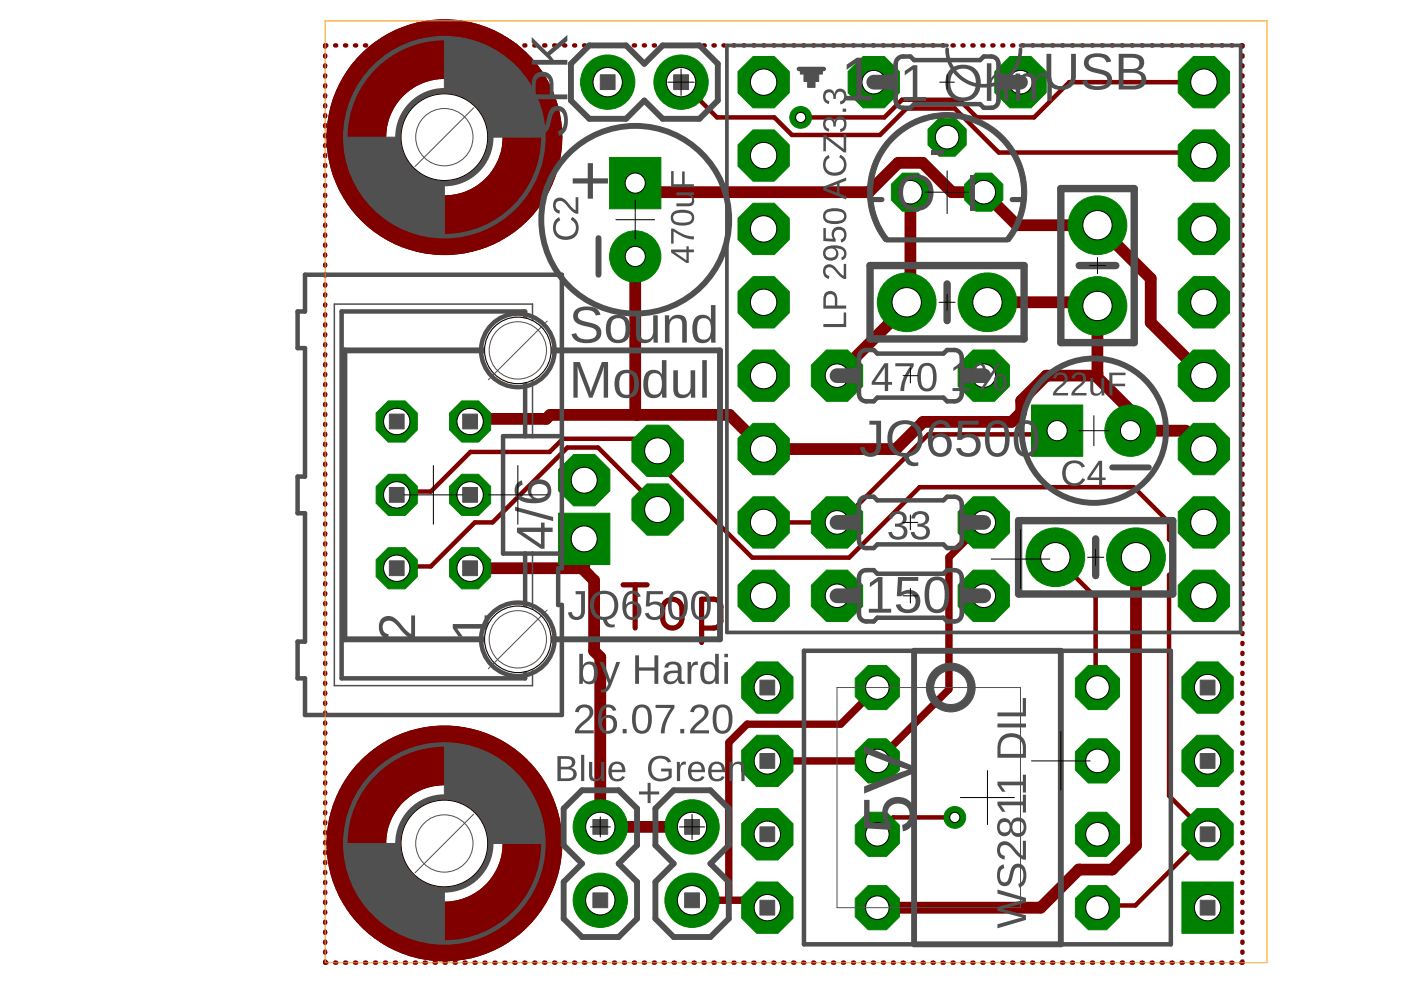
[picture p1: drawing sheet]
<svg xmlns="http://www.w3.org/2000/svg" width="297mm" height="210mm" viewBox="0 0 297 210" stroke-linecap="round" stroke-linejoin="round" font-family="sans-serif">
<path d="M132.1 124h5.1M134.7 124v9.2M141.1 127.6a2.06 2.06 0 0 1 2.2-.4 2.06 2.06 0 0 1 1.3 1.9v2a2.04 2.04 0 0 1-2.1 2.1 2.04 2.04 0 0 1-2-2.1v-2.4zM148.8 133.2l2.8-.1 .7-.3 .4-.5 .1-.7v-3.4l-.3-.6-.5-.4-.7-.2h-2.5v9.2" fill="none" stroke="#800000" stroke-width="1.1"/>
<path d="M134.7 38.8l1.9 1.9h47.6l6.2-6.2h5.2l6.2 6.2h6.8l7 7.1h17.1l11.3 11.2v9.4l11.2 11.3M134.7 54.4v33.2l.4 .4M193 40.7v22.6l-.8 .8v.8l-14.7 14.8M209.4 64.1h22.5l.8 .8v14.4l-.4 .4M232.3 79.7h-10.5l-5.3 5.3v2.4l-2 2.1h-18.8l-5.7 5.7h-28.1l-7.2-7.2h-38.1l-.8 .8h-15.6l-.5 .6M232.3 79.7l7.4 7.3v4.3h11.7l3.8 3.9M123.9 114.3v5.7l-.5 .5M240.9 118.2v61.1l-5.1 5.1h-7.1l-8.1 8h-34.6M99.7 120.5h23.7M123.4 120.5l2.6 2.6v14.9l1.3 1.4v35.9h19.4" fill="none" stroke="#800000" stroke-width="2.5"/>
<g fill="none" stroke="#800000" stroke-width=".95">
<path d="M68.9 11.7v.3M68.9 13.9v.2M68.9 16v.2M68.9 18.1v.2M69.2 9.6h-.3v.3M71.1 9.6h.2M73.2 9.6h.2M75.3 9.6h.2M77.4 9.6h.2M79.5 9.6h.2M81.6 9.6h.3M83.7 9.6h.3"/>
<path d="M85.8 9.6h.3M87.9 9.6h.3M90 9.6h.3M92.2 9.6h.2M94.3 9.6h.2M96.4 9.6h.2M98.5 9.6h.2M100.6 9.6h.3M102.7 9.6h.3M104.8 9.6h.3M106.9 9.6h.3M109.1 9.6h.2"/>
<path d="M111.2 9.6h.2M113.3 9.6h.2M115.4 9.6h.2M117.5 9.6h.3M119.6 9.6h.2M121.7 9.6h.3M123.8 9.6h.3M125.9 9.6h.3M128.1 9.6h.2M130.2 9.6h.2M132.3 9.6h.2M134.4 9.6h.2"/>
<path d="M136.5 9.6h.2M138.6 9.6h.3M140.7 9.6h.3M142.8 9.6h.3M144.4 17.4l7.6 7.5h12.2l3.7 3.7h18.7l5.6-5.6h10.2l9.4 9.3h42.9l.5 .7M144.9 9.6h.3M147.1 9.6h.2M149.2 9.6h.2M151.3 9.6h.2M153.4 9.6h.2M155.5 9.6h.2M157.6 9.6h.3"/>
<path d="M159.7 9.6h.3M161.8 9.6h.3M164 9.6h.2M166.1 9.6h.2M168.2 9.6h.2M170.3 9.6h.2M172.4 9.6h.2M174.5 9.6h.3M176.6 9.6h.3M178.7 9.6h.3M180.8 9.6h.3M182.9 9.6h.3"/>
<path d="M185.1 9.6h.2M187.2 9.6h.2M189.3 9.6h.2M191.4 9.6h.2M193.5 9.6h.3M195.6 9.6h.3M197.7 9.6h.3M199.8 9.6h.3M202 9.6h.2M204.1 9.6h.2M206.2 9.6h.2M208.3 9.6h.2"/>
<path d="M210.4 9.6h.2M212.5 9.6h.2M214.6 9.6h.3M216.7 9.6h.3M218.8 9.6h.3M221 9.6h.2M223.1 9.6h.2M225.2 9.6h.2M227.3 9.6h.2M229.4 9.6h.2M231.5 9.6h.3M233.6 9.6h.3"/>
<path d="M235.7 9.6h.3M237.8 9.6h.3M239.9 9.6h.3M242.1 9.6h.2M244.2 9.6h.2M246.3 9.6h.2M248.4 9.6h.2M250.5 9.6h.3M252.6 9.6h.3M254.7 9.6h.3M255.2 17.4h-28.5l-7.5 7.5h-12.1l-3.7-3.8h-12.2l-3.7 3.8h-17.7M256.8 9.6h.3"/>
<path d="M259 9.6h.2M261.1 9.6h.2M263.2 9.6h.2v.3M263.4 11.7v.3M263.4 13.9v.2M263.4 16v.2M263.4 18.1v.2M68.9 20.2v.2M68.9 22.3v.2M68.9 24.4v.3M68.9 26.5v.3M68.9 28.6v.3"/>
<path d="M68.9 30.8v.2M68.9 32.9v.2M68.9 35v.2M68.9 37.1v.2M68.9 39.2v.2M263.4 20.2v.2M263.4 22.3v.2M263.4 24.4v.3M263.4 26.5v.3M263.4 28.6v.3M263.4 30.8v.2M263.4 32.9v.2"/>
<path d="M263.4 35v.2M263.4 37.1v.2M263.4 39.2v.2M68.9 41.3v.3M68.9 43.4v.3M68.9 45.5v.3M68.9 47.6v.3M68.9 49.7v.3M68.9 51.9v.2M68.9 54v.2M68.9 56.1v.2M68.9 58.2v.2"/>
<path d="M263.4 41.3v.3M263.4 43.4v.3M263.4 45.5v.3M263.4 47.6v.3M263.4 49.7v.3M263.4 51.9v.2M263.4 54v.2M263.4 56.1v.2M263.4 58.2v.2M68.9 60.3v.3M68.9 62.4v.3M68.9 64.5v.3"/>
<path d="M68.9 66.6v.3M68.9 68.7v.3M68.9 70.9v.2M68.9 73v.2M68.9 75.1v.2M68.9 77.2v.2M68.9 79.3v.2M263.4 60.3v.3M263.4 62.4v.3M263.4 64.5v.3M263.4 66.6v.3M263.4 68.7v.3"/>
<path d="M263.4 70.9v.2M263.4 73v.2M263.4 75.1v.2M263.4 77.2v.2M263.4 79.3v.2M68.9 81.4v.3M68.9 83.5v.3M68.9 85.6v.3M68.9 87.8v.2M68.9 89.9v.2M68.9 92v.2M68.9 94.1v.2"/>
<path d="M68.9 96.2v.2M68.9 98.3v.3M224.1 91.3l-.2 .8h-27.1l-18.6 18.7h-16.3M263.4 81.4v.3M263.4 83.5v.3M263.4 85.6v.3M263.4 87.8v.2M263.4 89.9v.2M263.4 92v.2M263.4 94.1v.2M263.4 96.2v.2M263.4 98.3v.3"/>
<path d="M68.9 100.4v.3M68.9 102.5v.3M68.9 104.6v.3M68.9 106.7v.3M68.9 108.9v.2M68.9 111v.2M68.9 113.1v.2M68.9 115.2v.2M68.9 117.3v.3M68.9 119.4v.3M84.1 104.9l.7-.7h6.5l8.4-8.4h16.8l2.9-2.8h17.7l1.9 1.9 .4 .7 .5 .2v2.8l19.6 19.6h20.5l15-14.9h45.4l7.5 7.5v3.6l.6 .6v6.3l-.6 .6v46.8l8.1 8.2-.3 .1-15 15h-7.5l-.5 .4M139.4 108h.5l-13.1-13.1h-6.5l-15.9 15.9h-3.7l-9.4 9.3h-6.5l-.7 .4"/>
<path d="M223.8 118.2l8.5 8.4v18.7l.4 .5M263.4 100.4v.3M263.4 102.5v.3M263.4 104.6v.3M263.4 106.7v.3M263.4 108.9v.2M263.4 111v.2M263.4 113.1v.2M263.4 115.2v.2M263.4 117.3v.3M263.4 119.4v.3M68.9 121.5v.3"/>
<path d="M68.9 123.6v.3M68.9 125.8v.2M68.9 127.9v.2M68.9 130v.2M68.9 132.1v.2M68.9 134.2v.3M68.9 136.3v.2M68.9 138.4v.3M263.4 121.5v.3M263.4 123.6v.3M263.4 125.8v.2M263.4 127.9v.2"/>
<path d="M263.4 130v.2M263.4 132.1v.2M263.4 134.2v.3M263.4 136.3v.2M263.4 138.4v.3M68.9 140.5v.3M68.9 142.6v.3M68.9 144.8v.2M68.9 146.9v.2M68.9 149v.2M68.9 151.1v.2M68.9 153.2v.2"/>
<path d="M68.9 155.3v.3M68.9 157.4v.3M68.9 159.5v.3M263.4 140.5v.3M263.4 142.6v.3M263.4 144.8v.2M263.4 146.9v.2M263.4 149v.2M263.4 151.1v.2M263.4 153.2v.2M263.4 155.3v.3M263.4 157.4v.3"/>
<path d="M263.4 159.5v.3M68.9 161.6v.3M68.9 163.7v.3M68.9 165.9v.2M68.9 168v.2M68.9 170.1v.2M68.9 172.2v.2M68.9 174.3v.3M68.9 176.4v.3M68.9 178.5v.3M202.4 173.3h-13l-2.8 2.8-.6 .8M263.4 161.6v.3"/>
<path d="M263.4 163.7v.3M263.4 165.9v.2M263.4 168v.2M263.4 170.1v.2M263.4 172.2v.2M263.4 174.3v.3M263.4 176.4v.3M263.4 178.5v.3M68.9 180.6v.3M68.9 182.8v.2M68.9 184.9v.2M68.9 187v.2"/>
<path d="M68.9 189.1v.2M68.9 191.2v.3M68.9 193.3v.2M68.9 195.4v.3M68.9 197.5v.3M68.9 199.6v.3M263.4 180.6v.3M263.4 182.8v.2M263.4 184.9v.2M263.4 187v.2M263.4 189.1v.2M263.4 191.2v.3"/>
<path d="M263.4 193.3v.2M263.4 195.4v.3M263.4 197.5v.3M263.4 199.6v.3M68.9 203.9v.2h.3M68.9 201.8v.2M71.1 204.1h.2M73.2 204.1h.2M75.3 204.1h.2M77.4 204.1h.2M79.5 204.1h.2M81.6 204.1h.3"/>
<path d="M83.7 204.1h.3M85.8 204.1h.3M87.9 204.1h.3M90 204.1h.3M92.2 204.1h.2M94.3 204.1h.2M96.4 204.1h.2M98.5 204.1h.2M100.6 204.1h.3M102.7 204.1h.3M104.8 204.1h.3M106.9 204.1h.3"/>
<path d="M109.1 204.1h.2M111.2 204.1h.2M113.3 204.1h.2M115.4 204.1h.2M117.5 204.1h.3M119.6 204.1h.2M121.7 204.1h.3M123.8 204.1h.3M125.9 204.1h.3M128.1 204.1h.2M130.2 204.1h.2M132.3 204.1h.2"/>
<path d="M134.4 204.1h.2M136.5 204.1h.2M138.6 204.1h.3M140.7 204.1h.3M142.8 204.1h.3M144.9 204.1h.3M147.1 204.1h.2M149.2 204.1h.2M151.3 204.1h.2M153.4 204.1h.2M155.5 204.1h.2M157.6 204.1h.3"/>
<path d="M159.7 204.1h.3M161.8 204.1h.3M164 204.1h.2M166.1 204.1h.2M168.2 204.1h.2M170.3 204.1h.2M172.4 204.1h.2M174.5 204.1h.3M176.6 204.1h.3M178.7 204.1h.3M180.8 204.1h.3M182.9 204.1h.3"/>
<path d="M185.1 204.1h.2M187.2 204.1h.2M189.3 204.1h.2M191.4 204.1h.2M193.5 204.1h.3M195.6 204.1h.3M197.7 204.1h.3M199.8 204.1h.3M202 204.1h.2M204.1 204.1h.2M206.2 204.1h.2M208.3 204.1h.2"/>
<path d="M210.4 204.1h.2M212.5 204.1h.2M214.6 204.1h.3M216.7 204.1h.3M218.8 204.1h.3M221 204.1h.2M223.1 204.1h.2M225.2 204.1h.2M227.3 204.1h.2M229.4 204.1h.2M231.5 204.1h.3M233.6 204.1h.3"/>
<path d="M235.7 204.1h.3M237.8 204.1h.3M239.9 204.1h.3M242.1 204.1h.2M244.2 204.1h.2M246.3 204.1h.2M248.4 204.1h.2M250.5 204.1h.3M252.6 204.1h.3M254.7 204.1h.3M256.8 204.1h.3M259 204.1h.2"/>
<path d="M261.1 204.1h.2M263.4 203.9v.2h-.2M263.4 201.8v.2"/>
</g>
<path d="M208.6 110.8l-7.4 7.4v28l-15.2 15.1h-23.3M186 145.8l-7.8 7.7h-19.8l-3.9 3.9v33.5M146.7 190.9h14.4l1.6 1.5" fill="none" stroke="#800000" stroke-width="1.6"/>
<circle cx="232.7" cy="47.8" r="6.2" fill="#008000" stroke="#008000" stroke-width=".21"/>
<circle cx="232.7" cy="47.8" r="3.1" fill="#fff" stroke="#000" stroke-width=".21"/>
<circle cx="232.7" cy="64.9" r="6.2" fill="#008000" stroke="#008000" stroke-width=".21"/>
<circle cx="232.7" cy="64.9" r="3.1" fill="#fff" stroke="#000" stroke-width=".21"/>
<circle cx="223.8" cy="118.2" r="6.2" fill="#008000" stroke="#008000" stroke-width=".21"/>
<circle cx="223.8" cy="118.2" r="3.1" fill="#fff" stroke="#000" stroke-width=".21"/>
<circle cx="240.9" cy="118.2" r="6.2" fill="#008000" stroke="#008000" stroke-width=".21"/>
<circle cx="240.9" cy="118.2" r="3.1" fill="#fff" stroke="#000" stroke-width=".21"/>
<path d="M129.2 33.4h10.9v10.9h-10.9z" fill="#008000" stroke="#008000" stroke-width=".21"/>
<circle cx="134.7" cy="38.8" r="2.14" fill="#fff" stroke="#000" stroke-width=".21"/>
<circle cx="134.7" cy="54.4" r="5.4" fill="#008000" stroke="#008000" stroke-width=".21"/>
<circle cx="134.7" cy="54.4" r="2.14" fill="#fff" stroke="#000" stroke-width=".21"/>
<path d="M218.7 85.9h10.9v10.9h-10.9z" fill="#008000" stroke="#008000" stroke-width=".21"/>
<circle cx="224.1" cy="91.3" r="2.14" fill="#fff" stroke="#000" stroke-width=".21"/>
<circle cx="239.7" cy="91.3" r="5.4" fill="#008000" stroke="#008000" stroke-width=".21"/>
<circle cx="239.7" cy="91.3" r="2.14" fill="#fff" stroke="#000" stroke-width=".21"/>
<circle cx="192.2" cy="64.1" r="6.2" fill="#008000" stroke="#008000" stroke-width=".21"/>
<circle cx="192.2" cy="64.1" r="3.1" fill="#fff" stroke="#000" stroke-width=".21"/>
<circle cx="209.4" cy="64.1" r="6.2" fill="#008000" stroke="#008000" stroke-width=".21"/>
<circle cx="209.4" cy="64.1" r="3.1" fill="#fff" stroke="#000" stroke-width=".21"/>
<circle cx="193" cy="40.7" r="4.4" fill="#008000" stroke="#008000" stroke-width=".21"/>
<circle cx="193" cy="40.7" r="2.5" fill="#fff" stroke="#000" stroke-width=".21"/>
<circle cx="200.8" cy="29.1" r="4.4" fill="#008000" stroke="#008000" stroke-width=".21"/>
<circle cx="200.8" cy="29.1" r="2.5" fill="#fff" stroke="#000" stroke-width=".21"/>
<circle cx="208.6" cy="40.7" r="4.4" fill="#008000" stroke="#008000" stroke-width=".21"/>
<circle cx="208.6" cy="40.7" r="2.5" fill="#fff" stroke="#000" stroke-width=".21"/>
<circle cx="144.4" cy="17.4" r="5.8" fill="#008000" stroke="#008000" stroke-width=".21"/>
<circle cx="144.4" cy="17.4" r="3.1" fill="#fff" stroke="#000" stroke-width=".21"/>
<circle cx="128.8" cy="17.4" r="5.8" fill="#008000" stroke="#008000" stroke-width=".21"/>
<circle cx="128.8" cy="17.4" r="3.1" fill="#fff" stroke="#000" stroke-width=".21"/>
<circle cx="146.7" cy="175.3" r="5.8" fill="#008000" stroke="#008000" stroke-width=".21"/>
<circle cx="146.7" cy="175.3" r="3.1" fill="#fff" stroke="#000" stroke-width=".21"/>
<circle cx="146.7" cy="190.9" r="5.8" fill="#008000" stroke="#008000" stroke-width=".21"/>
<circle cx="146.7" cy="190.9" r="3.1" fill="#fff" stroke="#000" stroke-width=".21"/>
<circle cx="127.3" cy="175.3" r="5.8" fill="#008000" stroke="#008000" stroke-width=".21"/>
<circle cx="127.3" cy="175.3" r="3.1" fill="#fff" stroke="#000" stroke-width=".21"/>
<circle cx="127.3" cy="190.9" r="5.8" fill="#008000" stroke="#008000" stroke-width=".21"/>
<circle cx="127.3" cy="190.9" r="3.1" fill="#fff" stroke="#000" stroke-width=".21"/>
<circle cx="161.9" cy="17.4" r="5.9" fill="#008000" stroke="#008000" stroke-width=".21"/>
<circle cx="161.9" cy="17.4" r="2.79" fill="#fff" stroke="#000" stroke-width=".21"/>
<circle cx="161.9" cy="33" r="5.9" fill="#008000" stroke="#008000" stroke-width=".21"/>
<circle cx="161.9" cy="33" r="2.79" fill="#fff" stroke="#000" stroke-width=".21"/>
<circle cx="161.9" cy="48.5" r="5.9" fill="#008000" stroke="#008000" stroke-width=".21"/>
<circle cx="161.9" cy="48.5" r="2.79" fill="#fff" stroke="#000" stroke-width=".21"/>
<circle cx="161.9" cy="64.1" r="5.9" fill="#008000" stroke="#008000" stroke-width=".21"/>
<circle cx="161.9" cy="64.1" r="2.79" fill="#fff" stroke="#000" stroke-width=".21"/>
<circle cx="161.9" cy="79.7" r="5.9" fill="#008000" stroke="#008000" stroke-width=".21"/>
<circle cx="161.9" cy="79.7" r="2.79" fill="#fff" stroke="#000" stroke-width=".21"/>
<circle cx="161.9" cy="95.2" r="5.9" fill="#008000" stroke="#008000" stroke-width=".21"/>
<circle cx="161.9" cy="95.2" r="2.79" fill="#fff" stroke="#000" stroke-width=".21"/>
<circle cx="161.9" cy="110.8" r="5.9" fill="#008000" stroke="#008000" stroke-width=".21"/>
<circle cx="161.9" cy="110.8" r="2.79" fill="#fff" stroke="#000" stroke-width=".21"/>
<circle cx="161.9" cy="126.3" r="5.9" fill="#008000" stroke="#008000" stroke-width=".21"/>
<circle cx="161.9" cy="126.3" r="2.79" fill="#fff" stroke="#000" stroke-width=".21"/>
<circle cx="255.2" cy="126.3" r="5.9" fill="#008000" stroke="#008000" stroke-width=".21"/>
<circle cx="255.2" cy="126.3" r="2.79" fill="#fff" stroke="#000" stroke-width=".21"/>
<circle cx="255.2" cy="110.8" r="5.9" fill="#008000" stroke="#008000" stroke-width=".21"/>
<circle cx="255.2" cy="110.8" r="2.79" fill="#fff" stroke="#000" stroke-width=".21"/>
<circle cx="255.2" cy="95.2" r="5.9" fill="#008000" stroke="#008000" stroke-width=".21"/>
<circle cx="255.2" cy="95.2" r="2.79" fill="#fff" stroke="#000" stroke-width=".21"/>
<circle cx="255.2" cy="79.7" r="5.9" fill="#008000" stroke="#008000" stroke-width=".21"/>
<circle cx="255.2" cy="79.7" r="2.79" fill="#fff" stroke="#000" stroke-width=".21"/>
<circle cx="255.2" cy="64.1" r="5.9" fill="#008000" stroke="#008000" stroke-width=".21"/>
<circle cx="255.2" cy="64.1" r="2.79" fill="#fff" stroke="#000" stroke-width=".21"/>
<circle cx="255.2" cy="48.5" r="5.9" fill="#008000" stroke="#008000" stroke-width=".21"/>
<circle cx="255.2" cy="48.5" r="2.79" fill="#fff" stroke="#000" stroke-width=".21"/>
<circle cx="255.2" cy="33" r="5.9" fill="#008000" stroke="#008000" stroke-width=".21"/>
<circle cx="255.2" cy="33" r="2.79" fill="#fff" stroke="#000" stroke-width=".21"/>
<circle cx="255.2" cy="17.4" r="5.9" fill="#008000" stroke="#008000" stroke-width=".21"/>
<circle cx="255.2" cy="17.4" r="2.79" fill="#fff" stroke="#000" stroke-width=".21"/>
<circle cx="185.3" cy="17.4" r="5.9" fill="#008000" stroke="#008000" stroke-width=".21"/>
<circle cx="185.3" cy="17.4" r="2.5" fill="#fff" stroke="#000" stroke-width=".21"/>
<circle cx="216.4" cy="17.4" r="5.9" fill="#008000" stroke="#008000" stroke-width=".21"/>
<circle cx="216.4" cy="17.4" r="2.5" fill="#fff" stroke="#000" stroke-width=".21"/>
<circle cx="208.6" cy="126.3" r="5.9" fill="#008000" stroke="#008000" stroke-width=".21"/>
<circle cx="208.6" cy="126.3" r="2.5" fill="#fff" stroke="#000" stroke-width=".21"/>
<circle cx="177.5" cy="126.3" r="5.9" fill="#008000" stroke="#008000" stroke-width=".21"/>
<circle cx="177.5" cy="126.3" r="2.5" fill="#fff" stroke="#000" stroke-width=".21"/>
<circle cx="177.5" cy="79.7" r="5.9" fill="#008000" stroke="#008000" stroke-width=".21"/>
<circle cx="177.5" cy="79.7" r="2.5" fill="#fff" stroke="#000" stroke-width=".21"/>
<circle cx="208.6" cy="79.7" r="5.9" fill="#008000" stroke="#008000" stroke-width=".21"/>
<circle cx="208.6" cy="79.7" r="2.5" fill="#fff" stroke="#000" stroke-width=".21"/>
<circle cx="208.6" cy="110.8" r="5.9" fill="#008000" stroke="#008000" stroke-width=".21"/>
<circle cx="208.6" cy="110.8" r="2.5" fill="#fff" stroke="#000" stroke-width=".21"/>
<circle cx="177.5" cy="110.8" r="5.9" fill="#008000" stroke="#008000" stroke-width=".21"/>
<circle cx="177.5" cy="110.8" r="2.5" fill="#fff" stroke="#000" stroke-width=".21"/>
<path d="M250.6 187h10.9v10.9h-10.9z" fill="#008000" stroke="#008000" stroke-width=".21"/>
<circle cx="256" cy="192.4" r="2.79" fill="#fff" stroke="#000" stroke-width=".21"/>
<circle cx="256" cy="176.9" r="5.9" fill="#008000" stroke="#008000" stroke-width=".21"/>
<circle cx="256" cy="176.9" r="2.79" fill="#fff" stroke="#000" stroke-width=".21"/>
<circle cx="256" cy="161.3" r="5.9" fill="#008000" stroke="#008000" stroke-width=".21"/>
<circle cx="256" cy="161.3" r="2.79" fill="#fff" stroke="#000" stroke-width=".21"/>
<circle cx="256" cy="145.8" r="5.9" fill="#008000" stroke="#008000" stroke-width=".21"/>
<circle cx="256" cy="145.8" r="2.79" fill="#fff" stroke="#000" stroke-width=".21"/>
<circle cx="162.7" cy="145.8" r="5.9" fill="#008000" stroke="#008000" stroke-width=".21"/>
<circle cx="162.7" cy="145.8" r="2.79" fill="#fff" stroke="#000" stroke-width=".21"/>
<circle cx="162.7" cy="161.3" r="5.9" fill="#008000" stroke="#008000" stroke-width=".21"/>
<circle cx="162.7" cy="161.3" r="2.79" fill="#fff" stroke="#000" stroke-width=".21"/>
<circle cx="162.7" cy="176.9" r="5.9" fill="#008000" stroke="#008000" stroke-width=".21"/>
<circle cx="162.7" cy="176.9" r="2.79" fill="#fff" stroke="#000" stroke-width=".21"/>
<circle cx="162.7" cy="192.4" r="5.9" fill="#008000" stroke="#008000" stroke-width=".21"/>
<circle cx="162.7" cy="192.4" r="2.79" fill="#fff" stroke="#000" stroke-width=".21"/>
<circle cx="186" cy="145.8" r="5.1" fill="#008000" stroke="#008000" stroke-width=".21"/>
<circle cx="186" cy="145.8" r="2.5" fill="#fff" stroke="#000" stroke-width=".21"/>
<circle cx="186" cy="161.3" r="5.1" fill="#008000" stroke="#008000" stroke-width=".21"/>
<circle cx="186" cy="161.3" r="2.5" fill="#fff" stroke="#000" stroke-width=".21"/>
<circle cx="186" cy="176.9" r="5.1" fill="#008000" stroke="#008000" stroke-width=".21"/>
<circle cx="186" cy="176.9" r="2.5" fill="#fff" stroke="#000" stroke-width=".21"/>
<circle cx="186" cy="192.4" r="5.1" fill="#008000" stroke="#008000" stroke-width=".21"/>
<circle cx="186" cy="192.4" r="2.5" fill="#fff" stroke="#000" stroke-width=".21"/>
<circle cx="232.7" cy="192.4" r="5.1" fill="#008000" stroke="#008000" stroke-width=".21"/>
<circle cx="232.7" cy="192.4" r="2.5" fill="#fff" stroke="#000" stroke-width=".21"/>
<circle cx="232.7" cy="176.9" r="5.1" fill="#008000" stroke="#008000" stroke-width=".21"/>
<circle cx="232.7" cy="176.9" r="2.5" fill="#fff" stroke="#000" stroke-width=".21"/>
<circle cx="232.7" cy="161.3" r="5.1" fill="#008000" stroke="#008000" stroke-width=".21"/>
<circle cx="232.7" cy="161.3" r="2.5" fill="#fff" stroke="#000" stroke-width=".21"/>
<circle cx="232.7" cy="145.8" r="5.1" fill="#008000" stroke="#008000" stroke-width=".21"/>
<circle cx="232.7" cy="145.8" r="2.5" fill="#fff" stroke="#000" stroke-width=".21"/>
<circle cx="99.7" cy="120.5" r="4.7" fill="#008000" stroke="#008000" stroke-width=".21"/>
<circle cx="99.7" cy="120.5" r="2.79" fill="#fff" stroke="#000" stroke-width=".21"/>
<circle cx="84.1" cy="120.5" r="4.7" fill="#008000" stroke="#008000" stroke-width=".21"/>
<circle cx="84.1" cy="120.5" r="2.79" fill="#fff" stroke="#000" stroke-width=".21"/>
<circle cx="99.7" cy="104.9" r="4.7" fill="#008000" stroke="#008000" stroke-width=".21"/>
<circle cx="99.7" cy="104.9" r="2.79" fill="#fff" stroke="#000" stroke-width=".21"/>
<circle cx="84.1" cy="104.9" r="4.7" fill="#008000" stroke="#008000" stroke-width=".21"/>
<circle cx="84.1" cy="104.9" r="2.79" fill="#fff" stroke="#000" stroke-width=".21"/>
<circle cx="99.7" cy="89.4" r="4.7" fill="#008000" stroke="#008000" stroke-width=".21"/>
<circle cx="99.7" cy="89.4" r="2.79" fill="#fff" stroke="#000" stroke-width=".21"/>
<circle cx="84.1" cy="89.4" r="4.7" fill="#008000" stroke="#008000" stroke-width=".21"/>
<circle cx="84.1" cy="89.4" r="2.79" fill="#fff" stroke="#000" stroke-width=".21"/>
<path d="M118.4 108.8h10.9v10.9h-10.9z" fill="#008000" stroke="#008000" stroke-width=".21"/>
<circle cx="123.9" cy="114.3" r="2.75" fill="#fff" stroke="#000" stroke-width=".21"/>
<circle cx="139.4" cy="108" r="5.9" fill="#008000" stroke="#008000" stroke-width=".21"/>
<circle cx="139.4" cy="108" r="2.75" fill="#fff" stroke="#000" stroke-width=".21"/>
<circle cx="123.9" cy="101.8" r="5.9" fill="#008000" stroke="#008000" stroke-width=".21"/>
<circle cx="123.9" cy="101.8" r="2.75" fill="#fff" stroke="#000" stroke-width=".21"/>
<circle cx="139.4" cy="95.6" r="5.9" fill="#008000" stroke="#008000" stroke-width=".21"/>
<circle cx="139.4" cy="95.6" r="2.75" fill="#fff" stroke="#000" stroke-width=".21"/>
<circle cx="169.8" cy="24.9" r="2.31" fill="#008000" stroke="#008000" stroke-width=".21"/>
<circle cx="169.8" cy="24.9" r="1.08" fill="#fff" stroke="#000" stroke-width=".21"/>
<circle cx="202.4" cy="173.3" r="2.31" fill="#008000" stroke="#008000" stroke-width=".21"/>
<circle cx="202.4" cy="173.3" r="1.08" fill="#fff" stroke="#000" stroke-width=".21"/>
<g fill="#800000" stroke="#800000" stroke-width=".21">
<path d="M76.9 11.2a24.9 24.9 0 0 1 39 5.7 24.9 24.9 0 0 1-15.4 36.3 24.9 24.9 0 0 1-31.2-24.1h12.5a12.4 12.4 0 0 1 17.9-11.2 12.4 12.4 0 0 1 2.1 21 12.4 12.4 0 0 1-19.8-7.3l-.2-2.5h-12.5a25 25 0 0 1 7.6-17.9z" fill-rule="evenodd"/>
<path d="M76.9 160.9a24.9 24.9 0 0 1 39 5.7 24.9 24.9 0 0 1-15.4 36.3 24.9 24.9 0 0 1-31.2-24.1h12.5a12.4 12.4 0 0 1 17.9-11.2 12.4 12.4 0 0 1 2.1 21.1 12.4 12.4 0 0 1-19.8-7.4l-.2-2.5h-12.5a25.1 25.1 0 0 1 7.6-17.9z" fill-rule="evenodd"/>
<path d="M76.9 11.2a24.9 24.9 0 0 1 39 5.7 24.9 24.9 0 0 1-15.4 36.3 24.9 24.9 0 0 1-31.2-24.1h12.5a12.4 12.4 0 0 1 17.9-11.2 12.4 12.4 0 0 1 2.1 21 12.4 12.4 0 0 1-19.8-7.3l-.2-2.5h-12.5a25 25 0 0 1 7.6-17.9z" fill-rule="evenodd"/>
<path d="M76.9 160.9a24.9 24.9 0 0 1 39 5.7 24.9 24.9 0 0 1-15.4 36.3 24.9 24.9 0 0 1-31.2-24.1h12.5a12.4 12.4 0 0 1 17.9-11.2 12.4 12.4 0 0 1 2.1 21.1 12.4 12.4 0 0 1-19.8-7.4l-.2-2.5h-12.5a25.1 25.1 0 0 1 7.6-17.9z" fill-rule="evenodd"/>
</g>
<path d="M224.9 40h15.6v32.6h-15.6zM184.5 56.3h32.6v15.6h-32.6zM228.8 56.3h7.8M200.8 60.2v7.8M216 110.4h32.6v15.5h-32.6zM232.3 114.3v7.7" fill="none" stroke="#505050" stroke-width="1.6"/>
<g fill="none" stroke="#505050" stroke-width="1.2">
<path d="M121.1 13.5l3.8-3.9h7.8l3.9 3.9 3.9-3.9h7.8l3.9 3.9v7.8l-3.9 3.9h-7.8l-3.9-3.9-3.9 3.9h-7.8l-3.8-3.9zM126.9 50.5v7.8M235.8 99.1h7.8M119.5 171.4l3.9-3.8h7.8l3.9 3.8v7.8l-3.9 3.9 3.9 3.9v7.8l-3.9 3.9h-7.8l-3.9-3.9v-7.8l3.9-3.9-3.9-3.9zM139 171.4l3.8-3.8h7.8l3.9 3.8v7.8l-3.9 3.9 3.9 3.9v7.8l-3.9 3.9h-7.8l-3.8-3.9v-7.8l3.8-3.9-3.8-3.9z"/>
<circle cx="134.7" cy="46.6" r="19.9"/>
<circle cx="231.9" cy="91.3" r="15.3"/>
</g>
<g fill="#505050" stroke="#505050" stroke-width=".21">
<path d="M188.5 29.2a17 17 0 0 1 7.3-4.6l.4 1.1a15.8 15.8 0 0 0-7.8 24.8l-.9 .7a16.9 16.9 0 0 1 1-22z" fill-rule="evenodd"/>
<path d="M205.8 24.6a16.9 16.9 0 0 1 8.3 26.6l-.9-.7a15.8 15.8 0 0 0-7.7-24.8z" fill-rule="evenodd"/>
</g>
<path d="M184.5 42.3h2.5M188 50.9h25.6M214.6 42.3h2.5" fill="none" stroke="#505050" stroke-width="1.1"/>
<path d="M169.4 14.6h5.3" fill="none" stroke="#505050" stroke-width=".95"/>
<path d="M200.8 10.4a7.8 7.8 0 0 0 7.8 7.8 7.8 7.8 0 0 0 7.8-7.8M200.8 9.6h-46.7v124.5h108.9v-124.5h-46.6" fill="none" stroke="#505050" stroke-width=".78"/>
<g fill="#505050" stroke="#505050" stroke-width=".21">
<path d="M170.5 15.7h3.1v1.6h-3.1z"/>
<path d="M169.7 14.9h2.3v.8h-2.3z"/>
<path d="M172 14.9h2.3v.8h-2.3z"/>
<path d="M171.2 17h1.6v1.5h-1.6z"/>
</g>
<g fill="#505050">
<path d="M179.5 13.7l2.2-1.5h1v8.1h2.2v1h-5.7v-1h2.4v-7l-2.1 1.5z"/>
<path d="M184.3 89.2h2.5v5.3a2.26 2.26 0 0 1-2.1 2.4 2.26 2.26 0 0 1-2.4-2l1-.2a1.26 1.26 0 0 0 1.4 1.3 1.26 1.26 0 0 0 1.1-1.5v-4.5h-1.5zM189.1 90.1a3.8 3.8 0 0 1 6.5 1.9 3.8 3.8 0 0 1-3 4.8 1.56 1.56 0 0 0 2.1 1.2v.7a2.3 2.3 0 0 1-3.1-1.9 3.6 3.6 0 0 1-3.4-4.4l.2-1.1zM189.9 90.7a3.6 3.6 0 0 0 .7 5 2.72 2.72 0 0 0 2.9-.1 2.72 2.72 0 0 0 1.1-2.7 2.74 2.74 0 0 0-1.5-2.8 2.74 2.74 0 0 0-3.2 .6zM197.7 89.8a2.32 2.32 0 0 1 3.9 .8l-.9 .2a1.46 1.46 0 0 0-1.7-.9 1.46 1.46 0 0 0-1.2 1.5l-.1 1.5a2.28 2.28 0 0 1 2.8-.8 2.28 2.28 0 0 1 1.3 2.6 2.5 2.5 0 0 1-2.7 2.2 2.5 2.5 0 0 1-2.3-2.6 5.9 5.9 0 0 1 .9-4.5zM198.2 93a1.9 1.9 0 0 0 1.1 3.1 1.78 1.78 0 0 0 1.5-1.6 1.78 1.78 0 0 0-1.2-1.9l-.9 .1zM203.2 89.2h4.3v.8h-3.4l-.2 2.4a2.52 2.52 0 0 1 4 1.5 2.52 2.52 0 0 1-3.1 3 2.17 2.17 0 0 1-2.1-1.8l1-.1a1.68 1.68 0 0 0 2.3 .9 1.68 1.68 0 0 0 .7-2.4 1.68 1.68 0 0 0-2.4-.5l-.4 .3h-1zM209.7 89.7a2.56 2.56 0 0 1 2.9-.4 2.56 2.56 0 0 1 1.4 2.5 4.9 4.9 0 0 1-1.2 4.7 2.55 2.55 0 0 1-3.9-2.4 6 6 0 0 1 .8-4.4zM210.4 90.3a6.2 6.2 0 0 0 0 5.4 1.49 1.49 0 0 0 1.6 .3 1.49 1.49 0 0 0 .9-1.4 6.6 6.6 0 0 0-.4-4.3 1.52 1.52 0 0 0-2.1 0zM215.8 89.7a2.56 2.56 0 0 1 2.9-.4 2.56 2.56 0 0 1 1.4 2.5 4.9 4.9 0 0 1-1.2 4.7 2.55 2.55 0 0 1-3.9-2.4 6 6 0 0 1 .8-4.4zM216.5 90.3a6.2 6.2 0 0 0 0 5.4 1.49 1.49 0 0 0 1.6 .3 1.49 1.49 0 0 0 1-1.4 6.6 6.6 0 0 0-.5-4.3 1.52 1.52 0 0 0-2.1 0z"/>
</g>
<path d="M189.9 13.5a1.55 1.55 0 0 1 1.6-1.5h1.5l.8 .7h14l.8-.7h1.5a1.52 1.52 0 0 1 1.6 1.5M189.9 21.3a1.55 1.55 0 0 0 1.6 1.6h1.5l.8-.8h14l.8 .8h1.5a1.52 1.52 0 0 0 1.6-1.6M182.1 75.8a1.55 1.55 0 0 1 1.6-1.6h1.6l.7 .8h14l.8-.8h1.6a1.55 1.55 0 0 1 1.5 1.6M182.1 83.5a1.55 1.55 0 0 0 1.6 1.6h1.6l.7-.8h14l.8 .8h1.6a1.55 1.55 0 0 0 1.5-1.6M182.1 114.7a1.55 1.55 0 0 0 1.6 1.5h1.6l.7-.8h14l.8 .8h1.6a1.55 1.55 0 0 0 1.5-1.5M182.1 106.9a1.55 1.55 0 0 1 1.6-1.6h1.6l.7 .8h14l.8-.8h1.6a1.55 1.55 0 0 1 1.5 1.6M170.5 138h77.7v62.2h-77.7zM182.1 130.2a1.55 1.55 0 0 0 1.6 1.6h1.6l.7-.8h14l.8 .8h1.6a1.55 1.55 0 0 0 1.5-1.6M182.1 122.4a1.55 1.55 0 0 1 1.6-1.5h1.6l.7 .7h14l.8-.7h1.6a1.55 1.55 0 0 1 1.5 1.5" fill="none" stroke="#505050" stroke-width=".95"/>
<path d="M177.5 145.8h38.9v46.6h-38.9z" fill="none" stroke="#505050" stroke-width=".21"/>
<path d="M183.2 169.6h1.2v4.8l3.3 .2a3.5 3.5 0 0 1 .8-5.1 3.5 3.5 0 0 1 5 1.2 4.1 4.1 0 0 1-1.2 5.3l-.9 .3-.1-1.4a2.37 2.37 0 0 0 1.4-3.2 2.37 2.37 0 0 0-3.4-1.1 2.63 2.63 0 0 0-.4 4v1.4l-5.7-.4zM183.2 158.1l10.6 4.4v1.4l-10.6 4.4v-1.6l9.3-3.5-9.3-3.6z" fill="#505050"/>
<path d="M198 142a5.2 5.2 0 0 1 8.1 1.3 5.2 5.2 0 0 1-3.2 7.5 5.2 5.2 0 0 1-6.5-5h1.6a3.6 3.6 0 0 1 5.2-3.3 3.6 3.6 0 0 1 .5 6.1 3.6 3.6 0 0 1-5.7-2.3v-.5h-1.6a5.2 5.2 0 0 1 1.6-3.8z" fill-rule="evenodd" fill="#505050" stroke="#505050" stroke-width=".21"/>
<g fill="none" stroke="#505050" stroke-width="1.2">
<path d="M193.8 138h31.1v62.2h-31.1z"/>
<circle cx="94.2" cy="29.1" r="9.8"/>
</g>
<g fill="none" stroke="#505050" stroke-width=".95">
<path d="M64.7 58.3h54.4v62.2h-.8v7.8h.8v23.3h-54.4v-7.8h-1.6v-7.8h1.6v-27.2h-1.6v-7.8h1.6v-27.2h-1.6v-7.8h1.6zM111.3 92.5v-26.5h-38.9v77.8h38.9v-26.4M119.1 92.5h-12.4v24.9h12.4"/>
<circle cx="94.2" cy="29.1" r="21"/>
</g>
<path d="M112.9 92.5v-28h-42v80.9h42v-28" fill="none" stroke="#505050" stroke-width=".32"/>
<g fill="#505050">
<path d="M96 132.3h6.7v-1.8h.9v4.7h-.9v-1.9h-5.8l1.2 1.7h-.9l-1.2-1.8z"/>
<path d="M80.9 131.2a2.65 2.65 0 0 1 3.9 .9l1.4 1.6 1 .7v-3.9h.8v5a2.96 2.96 0 0 1-2.2-1.1l-1.3-1.5a2.12 2.12 0 0 0-3-.9 1.52 1.52 0 0 0 .9 2.5l-.1 .9a2.63 2.63 0 0 1-1.4-4.2z"/>
<path d="M109.8 102.3l.9-.5 .1 1a1.46 1.46 0 0 0-.9 1.6 1.46 1.46 0 0 0 1.5 1.2l1.5 .1a2.28 2.28 0 0 1-.8-2.8 2.28 2.28 0 0 1 2.7-1.2 2.5 2.5 0 0 1 2.1 2.7 2.5 2.5 0 0 1-2.6 2.2 5.1 5.1 0 0 1-4.8-1.3 2.53 2.53 0 0 1 .3-3zM113.1 103a1.57 1.57 0 0 0-.2 2.1 1.57 1.57 0 0 0 2 .4 1.49 1.49 0 0 0 1.2-1.7 1.49 1.49 0 0 0-1.7-1.2l-.8 .1z"/>
</g>
<g fill="none" stroke="#505050" stroke-width="1.2">
<path d="M73 74.3h79.7v61.3h-79.7z"/>
<circle cx="94.2" cy="178.8" r="9.8"/>
</g>
<g fill="none" stroke="#505050" stroke-width=".95">
<circle cx="109.8" cy="74.3" r="7.8"/>
<circle cx="109.8" cy="135.6" r="7.8"/>
<circle cx="94.2" cy="178.8" r="21"/>
</g>
<path d="M195.8 24.6a16.7 16.7 0 0 1 10 0l-.3 1.1a15.7 15.7 0 0 0-9.3 0z" fill-rule="evenodd" fill="#505050" stroke="#505050" stroke-width=".21"/>
<g fill="#505050">
<path d="M197.4 32h2.7v.8h-2.7z"/>
<path d="M205.7 37.1h1v7.5h-1z"/>
<path d="M191.4 38a3.8 3.8 0 0 1 6.5 1.9 3.8 3.8 0 0 1-3.9 4.8 3.8 3.8 0 0 1-3.5-5l.4-.9zM192.2 38.6a3.6 3.6 0 0 0 .6 5 2.72 2.72 0 0 0 2.9-.1 2.72 2.72 0 0 0 1.2-2.7 2.74 2.74 0 0 0-1.6-2.8 2.74 2.74 0 0 0-3.1 .6z"/>
</g>
<g fill="#505050" stroke="#505050" stroke-width=".21">
<path d="M127.3 15.9h3.1v3.1h-3.1z"/>
<path d="M142.8 15.9h3.2v3.1h-3.2z"/>
<path d="M145.2 189.3h3.1v3.1h-3.1z"/>
<path d="M145.2 173.8h3.1v3.1h-3.1z"/>
<path d="M125.7 189.3h3.1v3.1h-3.1z"/>
<path d="M125.7 173.8h3.1v3.1h-3.1z"/>
<path d="M188.3 15.9h1.6v3.1h-1.6z"/>
<path d="M211.7 15.9h1.6v3.1h-1.6z"/>
<path d="M203.9 124.8h1.6v3.1h-1.6z"/>
<path d="M180.6 124.8h1.5v3.1h-1.5z"/>
<path d="M180.6 78.1h1.5v3.1h-1.5z"/>
<path d="M203.9 78.1h1.6v3.1h-1.6z"/>
<path d="M203.9 109.2h1.6v3.1h-1.6z"/>
<path d="M180.6 109.2h1.5v3.1h-1.5z"/>
<path d="M254.5 190.9h3.1v3.1h-3.1z"/>
<path d="M254.5 159.8h3.1v3.1h-3.1z"/>
<path d="M161.1 159.8h3.2v3.1h-3.2z"/>
<path d="M161.1 190.9h3.2v3.1h-3.2z"/>
<path d="M254.5 175.3h3.1v3.2h-3.1z"/>
<path d="M254.5 144.2h3.1v3.1h-3.1z"/>
<path d="M161.1 144.2h3.2v3.1h-3.2z"/>
<path d="M161.1 175.3h3.2v3.2h-3.2z"/>
<path d="M82.5 103.4h3.2v3.1h-3.2z"/>
<path d="M82.5 118.9h3.2v3.1h-3.2z"/>
<path d="M82.5 87.8h3.2v3.1h-3.2z"/>
<path d="M98.1 103.4h3.1v3.1h-3.1z"/>
<path d="M98.1 118.9h3.1v3.1h-3.1z"/>
<path d="M98.1 87.8h3.1v3.1h-3.1z"/>
</g>
<path d="M185.3 17.4h3.1M213.3 17.4h3.1M177.5 79.7h3.1M205.5 79.7h3.1M177.5 110.8h3.1M205.5 110.8h3.1M177.5 126.3h3.1M205.5 126.3h3.1" fill="none" stroke="#505050" stroke-width="3.1"/>
<path d="M189.9 13.5v7.8M211.7 13.5v7.8M182.1 75.8v7.7M203.9 75.8v7.7M182.1 106.9v7.8M203.9 106.9v7.8M182.1 122.4v7.8M203.9 122.4v7.8" fill="none" stroke="#505050" stroke-width=".95"/>
<g fill="#505050" stroke="#505050" stroke-width=".21">
<path d="M73.4 29.1h15.2a5.6 5.6 0 0 0 5.6 5.6v15.2a20.8 20.8 0 0 1-20.8-20.8z" fill-rule="evenodd"/>
<path d="M94.2 8.2a20.8 20.8 0 0 1 20.9 20.9h-15.3a5.6 5.6 0 0 0-5.6-5.6z" fill-rule="evenodd"/>
<path d="M90 24.7a6.1 6.1 0 0 1 9.5 1.4 6.1 6.1 0 0 1-3.7 8.8 6.1 6.1 0 0 1-7.6-5.8h2.8a3.3 3.3 0 0 1 4.8-2.8 3.3 3.3 0 0 1 .2 5.6 3.3 3.3 0 0 1-5-2.4v-.4h-2.8a6.1 6.1 0 0 1 1.8-4.4z" fill-rule="evenodd"/>
<path d="M73.4 178.8h15.2a5.6 5.6 0 0 0 5.6 5.6v15.3a20.9 20.9 0 0 1-20.8-20.9z" fill-rule="evenodd"/>
<path d="M94.2 158a20.8 20.8 0 0 1 20.9 20.8h-15.3a5.6 5.6 0 0 0-5.6-5.6z" fill-rule="evenodd"/>
<path d="M90 174.5a6.1 6.1 0 0 1 9.5 1.3 6.1 6.1 0 0 1-3.7 8.9 6.1 6.1 0 0 1-7.6-5.9h2.8a3.3 3.3 0 0 1 4.8-2.8 3.3 3.3 0 0 1 .2 5.6 3.3 3.3 0 0 1-5-2.3v-.5h-2.8a6.1 6.1 0 0 1 1.8-4.3z" fill-rule="evenodd"/>
</g>
<g fill="#505050">
<path d="M124.6 34.6h1.1v3.2h3.2v1.1h-3.2v3.2h-1.1v-3.2h-3.2v-1.1h3.2z"/>
<path d="M137.3 166h.6v1.8h1.9v.6h-1.9v1.9h-.6v-1.9h-1.8v-.6h1.8z"/>
<path d="M122 125.3h2v4.3a1.81 1.81 0 0 1-1.6 1.9 1.81 1.81 0 0 1-2-1.6l.8-.2a1 1 0 0 0 1.1 1.1 1 1 0 0 0 .9-1.2v-3.6h-1.2zM125.9 126.1a3.1 3.1 0 0 1 3.8-.5 3.1 3.1 0 0 1 1.3 3.7 2.64 2.64 0 0 1-2.3 2.1 1.25 1.25 0 0 0 1.6 1v.5a1.85 1.85 0 0 1-2.5-1.5 2.89 2.89 0 0 1-2.7-3.6l.3-1zM126.5 126.5a2.77 2.77 0 0 0 .8 4.2 2.16 2.16 0 0 0 3-2.4 2.19 2.19 0 0 0-1.3-2.2 2.19 2.19 0 0 0-2.5 .4zM132.8 125.8a1.88 1.88 0 0 1 3 .7l-.7 .1a1.17 1.17 0 0 0-1.3-.7 1.17 1.17 0 0 0-.9 1.2l-.2 1.2a1.83 1.83 0 0 1 2.3-.6 1.83 1.83 0 0 1 1 2.2 1.99 1.99 0 0 1-2.1 1.6 1.99 1.99 0 0 1-1.9-2 4.6 4.6 0 0 1 .8-3.7zM133.1 128.4a1.4 1.4 0 0 0-.1 1.8 1.4 1.4 0 0 0 1.7 .4 1.4 1.4 0 0 0 .4-1.8 1.4 1.4 0 0 0-1.7-.6zM137.1 125.3h3.5v.7h-2.8l-.1 1.9a2.02 2.02 0 0 1 3.2 1.2 2.02 2.02 0 0 1-2.5 2.3l-.7-.1-.7-.7-.3-.6 .8-.1a1.34 1.34 0 0 0 1.9 .7 1.34 1.34 0 0 0 .5-2 1.34 1.34 0 0 0-2-.2l-.2 .2h-.8zM142.4 125.7a2.02 2.02 0 0 1 2.1-.3 2.02 2.02 0 0 1 1.2 1.8 4.2 4.2 0 0 1-.9 4 2.01 2.01 0 0 1-3.1-1.7 4.7 4.7 0 0 1 .7-3.8zM142.9 126.2a4.9 4.9 0 0 0 0 4.3 1.19 1.19 0 0 0 1.3 .2 1.19 1.19 0 0 0 .7-1.1 5.3 5.3 0 0 0-.3-3.4 1.22 1.22 0 0 0-1.7 0zM147.2 125.7a2.02 2.02 0 0 1 2.2-.3 2.02 2.02 0 0 1 1.2 1.8 4.2 4.2 0 0 1-.9 4 2.01 2.01 0 0 1-3.1-1.7 4.7 4.7 0 0 1 .6-3.8zM147.8 126.2a4.9 4.9 0 0 0 0 4.3 1.19 1.19 0 0 0 1.3 .2 1.19 1.19 0 0 0 .7-1.1 5.3 5.3 0 0 0-.4-3.4 1.22 1.22 0 0 0-1.6 0z"/>
<path d="M122.8 138.6h.8v2.5a1.7 1.7 0 0 1 2-.7 1.7 1.7 0 0 1 1.1 1.8 2.42 2.42 0 0 1-1.1 2.8 1.58 1.58 0 0 1-2-.7l-.1 .7h-.7zM124.1 141.1a2.9 2.9 0 0 0 0 3.2 1.15 1.15 0 0 0 1.3 .1 1.15 1.15 0 0 0 .5-1.3v-.9a1.14 1.14 0 0 0-.5-1.2 1.14 1.14 0 0 0-1.3 .1zM127.1 140.4h.9l1.4 3.8 1.3-3.8h.8l-1.8 4.6a2.06 2.06 0 0 1-2 1.8h-.3v-.6h.2a1.38 1.38 0 0 0 1.4-1.2zM134.7 138.9h.8v2.6h3.3v-2.6h.8v6.1h-.8v-2.8h-3.3v2.8h-.8zM141.3 140.7a1.94 1.94 0 0 1 3.2 .8v2.7l.2 .3h.5v.5a.97 .97 0 0 1-1.5-.9 1.71 1.71 0 0 1-2.9 .2 1.59 1.59 0 0 1 .3-1.7 1.59 1.59 0 0 1 1.6-.4h1a1.06 1.06 0 0 0-.7-1.3 1.06 1.06 0 0 0-1.3 .7l-.8-.1zM141.7 143a.91 .91 0 0 0 0 1.3 .91 .91 0 0 0 1.3 0l.6-.8 .1-.8-1.4 .1zM145.8 140.4h.7v.9a1.11 1.11 0 0 1 1.5-1v.7a1.06 1.06 0 0 0-1.4 1.2v2.8h-.8zM149.2 140.5a1.66 1.66 0 0 1 2.4 .6v-2.5h.8v6.4h-.7l-.1-.8a1.7 1.7 0 0 1-2 .8 1.7 1.7 0 0 1-1.1-1.9 3.2 3.2 0 0 1 .7-2.6zM149.7 141.1a3.3 3.3 0 0 0 0 3.1 1.21 1.21 0 0 0 1.3 .1 1.21 1.21 0 0 0 .6-1.2 1.7 1.7 0 0 0-.9-2.2h-.6zM153.6 138.6h.7v.8h-.7zM153.6 140.4h.7v4.6h-.7z"/>
<path d="M122 65.7a4.3 4.3 0 0 1 4.7-.1l.6 1.1-1 .2a2.28 2.28 0 0 0-3.5-.7 1.14 1.14 0 0 0-.1 1.3 1.14 1.14 0 0 0 1.1 .6l.8 .2a3.1 3.1 0 0 1 2.8 1.8 2.11 2.11 0 0 1-1.9 2.6 3.7 3.7 0 0 1-4.2-1.4l-.1-.5 1-.2a1.95 1.95 0 0 0 2.2 1.4 1.59 1.59 0 0 0 2.1-1.6 2.04 2.04 0 0 0-2-1.2 3.7 3.7 0 0 1-2.8-1.4l-.1-1.2zM129.3 67.3a2.61 2.61 0 0 1 4.2 1.3 3.5 3.5 0 0 1-1.2 3.9 2.63 2.63 0 0 1-2.8-.1 2.63 2.63 0 0 1-1-2.7 3.1 3.1 0 0 1 .8-2.4zM130.1 67.8a3.6 3.6 0 0 0 0 3.9 1.59 1.59 0 0 0 1.8 .1 1.59 1.59 0 0 0 .7-1.6 2.52 2.52 0 0 0-.8-2.6l-1.1-.1zM134.8 66.8h1v3.7a1.35 1.35 0 0 0 1.3 1.6 1.35 1.35 0 0 0 1.4-1.5v-3.8h1v5.9h-.9l-.1-1a2.08 2.08 0 0 1-3.4 .3l-.3-1.3zM140.9 66.8h1v1a2.08 2.08 0 0 1 3.5-.3l.2 1.3v3.9h-1v-3.7a1.35 1.35 0 0 0-1.2-1.6 1.35 1.35 0 0 0-1.4 1.5l-.1 3.8h-.9zM147.5 67.3a2.06 2.06 0 0 1 3.2 .5v-3.1h1v8h-.9v-1a2.13 2.13 0 0 1-2.6 .9 2.13 2.13 0 0 1-1.4-2.3 4.5 4.5 0 0 1 .7-3zM148.3 67.8a4.1 4.1 0 0 0 0 3.9 1.53 1.53 0 0 0 1.8 .1 1.53 1.53 0 0 0 .6-1.7 2.2 2.2 0 0 0-1.1-2.6h-.8z"/>
<path d="M121.6 76.8h1.3l2.4 6.4 2.3-6.4h1.3v7.5h-.9v-6.6l-2.4 6.6h-.7l-2.5-6.6 .1 6.6h-.9zM131.1 79a2.61 2.61 0 0 1 4.3 1.3 3.5 3.5 0 0 1-1.2 3.9 2.63 2.63 0 0 1-2.8-.2 2.63 2.63 0 0 1-1.1-2.6 3.1 3.1 0 0 1 .8-2.4zM131.9 79.4a3.6 3.6 0 0 0 0 4 1.59 1.59 0 0 0 1.8 .1 1.59 1.59 0 0 0 .7-1.6 2.52 2.52 0 0 0-.8-2.6l-1.1-.1zM137.1 79a2.06 2.06 0 0 1 3.2 .4v-3h1v7.9h-.9v-.9a2.13 2.13 0 0 1-2.6 .9 2.13 2.13 0 0 1-1.4-2.3 4.5 4.5 0 0 1 .7-3zM137.9 79.4a4.1 4.1 0 0 0 0 4 1.53 1.53 0 0 0 1.8 0 1.53 1.53 0 0 0 .6-1.6 2.2 2.2 0 0 0-1.1-2.6h-.8zM142.8 78.5h.9v3.7a1.35 1.35 0 0 0 1.3 1.5 1.35 1.35 0 0 0 1.4-1.4v-3.8h1v5.8h-.9v-1a2.08 2.08 0 0 1-3.5 .4l-.2-1.3zM148.9 76.4h1v7.9h-1z"/>
<path d="M109.6 111.9h5.1v-1.1h.8v1.1h1.7v.9h-1.7v3.5h-.8l-5.1-3.4zM110.7 112.8l4 2.7v-2.7zM109.2 107.4l8.1 2.2v.9l-8.1-2.2z"/>
<path d="M221.9 11.4h1v4.7a2.11 2.11 0 0 0 1.7 2.2 2.11 2.11 0 0 0 2.4-1.5l.1-5.4h1v4.7a3 3 0 0 1-4 2.9 2.64 2.64 0 0 1-2.2-2.8zM230.3 12.1a4.3 4.3 0 0 1 4.7-.2l.6 1.1-1 .2a2.28 2.28 0 0 0-3.5-.7 1.14 1.14 0 0 0-.2 1.3 1.14 1.14 0 0 0 1.1 .6l.9 .2a3.1 3.1 0 0 1 2.8 1.8 2.11 2.11 0 0 1-2 2.6 3.7 3.7 0 0 1-4.1-1.3l-.1-.5 .9-.2a1.95 1.95 0 0 0 2.3 1.3 1.59 1.59 0 0 0 2-1.6 2.04 2.04 0 0 0-1.9-1.1 3.7 3.7 0 0 1-2.8-1.5l-.2-1.1zM237.2 11.4a8.9 8.9 0 0 1 4.5 .4 1.74 1.74 0 0 1 .9 1.8 1.74 1.74 0 0 1-1.4 1.4 1.95 1.95 0 0 1 1.8 1.9 1.95 1.95 0 0 1-1.8 2l-4 .1zM238.2 12.2v2.4h1.7a1.25 1.25 0 0 0 1.7-1.2 1.25 1.25 0 0 0-1.7-1.2zM238.2 15.4v2.8h2a1.38 1.38 0 0 0 1.8-1.1 1.38 1.38 0 0 0-1.3-1.6z"/>
<path d="M122.3 150a2.06 2.06 0 0 1 3.5 .6 2.65 2.65 0 0 1-1.4 2.5l-1.1 .9-.6 .8h3.2v.7h-4a3.1 3.1 0 0 1 1.4-2.3l.5-.4a1.78 1.78 0 0 0 .9-2.5 1.22 1.22 0 0 0-2 .7l-.8-.1zM127.6 149.9a1.88 1.88 0 0 1 3.1 .7l-.8 .1a1.17 1.17 0 0 0-1.3-.7 1.17 1.17 0 0 0-.9 1.2l-.2 1.2a1.83 1.83 0 0 1 2.4-.6 1.83 1.83 0 0 1 .9 2.2 1.99 1.99 0 0 1-2.1 1.6 1.99 1.99 0 0 1-1.8-1.9 4.6 4.6 0 0 1 .7-3.8zM128 152.5a1.4 1.4 0 0 0-.2 1.8 1.4 1.4 0 0 0 1.8 .4 1.4 1.4 0 0 0 .4-1.8 1.4 1.4 0 0 0-1.8-.6zM132 154.6h.9v.9h-.9zM134.7 149.9a2.02 2.02 0 0 1 2.2-.4 2.02 2.02 0 0 1 1.2 1.9 4.2 4.2 0 0 1-.9 3.9 2.01 2.01 0 0 1-3.1-1.7 4.7 4.7 0 0 1 .6-3.7zM135.3 150.3a4.9 4.9 0 0 0 0 4.3 1.19 1.19 0 0 0 1.3 .3 1.19 1.19 0 0 0 .7-1.2 5.3 5.3 0 0 0-.4-3.4 1.22 1.22 0 0 0-1.6 0zM139 149.4h4v.7l-.7 1a8.2 8.2 0 0 0-1.4 4.4h-.8a9.5 9.5 0 0 1 2.1-5.4h-3.2zM144.2 154.6h.9v.9h-.9zM146.7 150a2.06 2.06 0 0 1 3.5 .6 2.65 2.65 0 0 1-1.4 2.5l-1.1 .9-.5 .8h3.1v.7h-4a3.1 3.1 0 0 1 1.4-2.3l.5-.4a1.78 1.78 0 0 0 .9-2.5 1.22 1.22 0 0 0-2 .7l-.8-.1zM151.8 149.9a2.02 2.02 0 0 1 2.2-.4 2.02 2.02 0 0 1 1.2 1.9 4.2 4.2 0 0 1-.9 3.9 2.01 2.01 0 0 1-3.1-1.7 4.7 4.7 0 0 1 .6-3.7zM152.4 150.3a4.9 4.9 0 0 0 0 4.3 1.19 1.19 0 0 0 1.3 .3 1.19 1.19 0 0 0 .7-1.2 5.3 5.3 0 0 0-.4-3.4 1.22 1.22 0 0 0-1.6 0z"/>
<path d="M118 46.4l.6-.4 .2 .7a1.83 1.83 0 0 0-.9 2.2 1.83 1.83 0 0 0 2 1.2 1.87 1.87 0 0 0 2.1-1.3 1.87 1.87 0 0 0-1-2.2l.3-.6a2.6 2.6 0 0 1 1.2 3.2 2.6 2.6 0 0 1-3 1.6 2.6 2.6 0 0 1-2.2-1.7 2.6 2.6 0 0 1 .7-2.7zM117.6 42.3a1.76 1.76 0 0 1 2.7 .6l1 1.1 .7 .6v-2.8h.6v3.5a3.1 3.1 0 0 1-2.2-1.4l-.3-.4a1.32 1.32 0 0 0-2.2-.5 1.05 1.05 0 0 0 .8 1.6l-.1 .7a1.82 1.82 0 0 1-1-3z"/>
<path d="M142.3 52.9h3.2v-.7h.5v.7h1.1v.6h-1.1v2.3h-.5l-3.2-2.3zM143 53.5l2.5 1.7v-1.7zM142.3 48.5h.5l2.4 1.3 1.9 .3v.7a7.6 7.6 0 0 1-4.3-1.7v2.6h-.5zM142.6 45.1a3.8 3.8 0 0 1 4.2 0 1.6 1.6 0 0 1 .3 1.8 1.6 1.6 0 0 1-1.5 .9 3.2 3.2 0 0 1-3.2-.9l-.1-.3a1.65 1.65 0 0 1 .3-1.5zM143 45.5a.99 .99 0 0 0-.2 1.1 .99 .99 0 0 0 1 .5 3 3 0 0 0 2.8-.5 1 1 0 0 0-1-1.4h-1.8zM143.4 40.8h3.7v.5l-.6 .1a1.25 1.25 0 0 1 .7 1.4 1.25 1.25 0 0 1-1.3 .9h-2.5v-.6h2.4a.89 .89 0 0 0 1-1 .89 .89 0 0 0-1.2-.7h-2.2zM142.3 36.3h.5v2.8h1.8v-2.7h.6v2.7h1.9v.6h-4.8z"/>
<path d="M225.9 98.3a2.65 2.65 0 0 1 4.1 .6l-.7 .2a1.83 1.83 0 0 0-2.1-.8 1.83 1.83 0 0 0-1.3 2 1.87 1.87 0 0 0 1.4 2.1 1.87 1.87 0 0 0 2.2-1l.6 .3a2.6 2.6 0 0 1-3.3 1.2 2.6 2.6 0 0 1-1.6-3.1l.3-.8zM233 97.7h.7v3.6h.7v.5h-.7v1.2h-.7v-1.2h-2.5v-.5zM233 98.5l-1.8 2.8h1.8z"/>
<path d="M223.6 79.5a1.53 1.53 0 0 1 1.8-.5 1.53 1.53 0 0 1 .9 1.6 6.1 6.1 0 0 1-2 2.2l-.4 .5h2.5v.5h-3.2a2.81 2.81 0 0 1 1.4-2l.3-.3a1.21 1.21 0 0 0 .4-2 .96 .96 0 0 0-1.4 .8l-.6-.1zM227.5 79.5a1.53 1.53 0 0 1 1.8-.5 1.53 1.53 0 0 1 .9 1.6 6.1 6.1 0 0 1-2 2.2l-.4 .5h2.6v.5h-3.2a2.81 2.81 0 0 1 1.3-2l.3-.3a1.21 1.21 0 0 0 .4-2 .96 .96 0 0 0-1.4 .8l-.6-.1zM231.2 80.1h.6v2.4a.89 .89 0 0 0 1 1 .89 .89 0 0 0 .7-1.2v-2.2h.6l.1 3.7h-.6l-.1-.6a1.25 1.25 0 0 1-1.4 .7 1.25 1.25 0 0 1-.9-1.3zM235.2 79h3.4v.5h-2.7v1.8h2.6v.6h-2.6v1.9h-.7z"/>
<path d="M174.6 68.7h4.3v-2.4h.5v3h-4.8zM175 62.1a1.5 1.5 0 0 1 1.7-.3 1.5 1.5 0 0 1 .8 1.6v1.4h1.9v.6h-4.8v-2.4zM175.4 62.5a2.44 2.44 0 0 0-.3 2.3h1.9a2.33 2.33 0 0 0-.3-2.3 1.14 1.14 0 0 0-1.3 0zM174.8 56.4a1.61 1.61 0 0 1 2.5 .5l.9 1.1 .7 .5v-2.6h.5v3.3a2.81 2.81 0 0 1-2-1.4l-.3-.3a1.21 1.21 0 0 0-2-.4 .96 .96 0 0 0 .7 1.4v.6a1.67 1.67 0 0 1-1-2.7zM174.8 52.7a3.7 3.7 0 0 1 4.3 0 1.5 1.5 0 0 1-.6 2.5l-.1-.6a.97 .97 0 0 0 .5-1.2 .97 .97 0 0 0-1-.7l-.8-.1a1.47 1.47 0 0 1 .5 1.9 1.47 1.47 0 0 1-1.8 .7 1.58 1.58 0 0 1-1-2.5zM175.4 53a1.08 1.08 0 0 0 .4 1.7 1.08 1.08 0 0 0 1.5-1 1.11 1.11 0 0 0-.7-1 1.11 1.11 0 0 0-1.2 .3zM174.6 48.4h.5v2.1l1.5 .1a1.63 1.63 0 0 1 1.2-2.6 1.63 1.63 0 0 1 1.6 2.4l-.4 .7-.7 .3v-.6a1.08 1.08 0 0 0 .4-1.6 1.08 1.08 0 0 0-1.6-.2 1.08 1.08 0 0 0 .1 1.7v.6l-2.6-.2zM174.9 44.8a3.8 3.8 0 0 1 4.2 0 1.6 1.6 0 0 1 .2 1.7 1.6 1.6 0 0 1-1.4 .9 3.2 3.2 0 0 1-3.2-.8l-.2-.4a1.65 1.65 0 0 1 .4-1.4zM175.3 45.2a.99 .99 0 0 0-.2 1.1 .99 .99 0 0 0 1 .5 3 3 0 0 0 2.8-.5 1 1 0 0 0-1-1.5h-1.8zM174.6 39.6l4.8-2v.7l-1.4 .6v2.2l1.4 .5v.7l-4.8-2zM175.1 40l2.4 .9v-1.8zM175.2 33.2l.5-.3 .2 .6a1.72 1.72 0 0 0-.7 2.2 1.72 1.72 0 0 0 2.2 .9 1.68 1.68 0 0 0 1.5-1.4 1.68 1.68 0 0 0-1-1.9l.3-.5a2.41 2.41 0 0 1 1.1 3.2 2.41 2.41 0 0 1-3.2 1.2 2.42 2.42 0 0 1-.9-4zM174.6 28.6h.4l3.9 3v-3.1h.5v3.8h-.5l-3.8-2.9v2.7h-.5zM174.8 25.2a1.2 1.2 0 0 1 1.3-.4 1.2 1.2 0 0 1 .8 1 1.29 1.29 0 0 1 1.6-1.1 1.29 1.29 0 0 1 1 1.6 1.48 1.48 0 0 1-1.3 1.7l-.1-.7a.99 .99 0 0 0 .9-1.3 .99 .99 0 0 0-1.6-.4l-.2 1.2h-.5a.98 .98 0 0 0-.2-1.1 .98 .98 0 0 0-1.1-.2 .98 .98 0 0 0-.4 1 .98 .98 0 0 0 .8 .8v.6a1.68 1.68 0 0 1-1-2.7zM178.7 23h.7v.7h-.7zM174.8 19.3a1.2 1.2 0 0 1 1.3-.3 1.2 1.2 0 0 1 .8 .9 1.29 1.29 0 0 1 1.6-1.1 1.29 1.29 0 0 1 1 1.6 1.48 1.48 0 0 1-1.3 1.7l-.1-.6a.99 .99 0 0 0 .9-1.4 .99 .99 0 0 0-1.6-.4l-.2 1.3h-.5a.98 .98 0 0 0-.2-1.1 .98 .98 0 0 0-1.1-.2 .98 .98 0 0 0-.4 1 .98 .98 0 0 0 .8 .7v.6a1.68 1.68 0 0 1-1-2.7z"/>
<path d="M113.2 23.3l1.2-.7 .1 1a2.28 2.28 0 0 0-.6 3.6 1.14 1.14 0 0 0 1.2 .1 1.14 1.14 0 0 0 .6-1.1l.2-.9a3.1 3.1 0 0 1 1.8-2.8 2.11 2.11 0 0 1 2.6 2 3.7 3.7 0 0 1-1.3 4.1l-.5 .2-.2-1a1.95 1.95 0 0 0 1.3-2.3 1.59 1.59 0 0 0-1.6-2 2.04 2.04 0 0 0-1.1 1.9 3.7 3.7 0 0 1-1.5 2.9 2.03 2.03 0 0 1-2.8-2.2l.2-1.9zM113.3 15.9a2.35 2.35 0 0 1 2.7-.5 2.35 2.35 0 0 1 1.3 2.4v2.2h3v1h-7.6l.1-3.6 .1-.9zM113.9 16.7a4.6 4.6 0 0 0-.3 3.3h2.9a4.3 4.3 0 0 0-.3-3.3 1.66 1.66 0 0 0-2.3 0zM112.7 7.8l3.3 3.3 4.3-3.7v1.3l-3.7 3 .8 1h2.9v1h-7.6v-1h3.8l-3.8-3.6z"/>
<path d="M138.1 160.9a2.78 2.78 0 0 1 4.2 .6l-.7 .2a1.95 1.95 0 0 0-2.5-.7 1.95 1.95 0 0 0-.9 2.4 2.12 2.12 0 0 0 3.6 1.1v-.9h-1.6v-.6h2.2v1.8a3.1 3.1 0 0 1-4.7-.4 3.3 3.3 0 0 1 .4-3.5zM143.5 161.5h.6l.1 .9a.97 .97 0 0 1 1.2-.9v.6a1.02 1.02 0 0 0-1 .3 1.02 1.02 0 0 0-.2 1.1v2.1h-.7zM146.3 162a1.85 1.85 0 0 1 2.3-.3 1.85 1.85 0 0 1 .9 2h-2.9a1.18 1.18 0 0 0 .7 1.4 1.18 1.18 0 0 0 1.5-.5l.6 .1a1.87 1.87 0 0 1-2.3 .9 1.87 1.87 0 0 1-1.2-2.1l.1-.8zM146.9 162.3l-.3 .9h2.2a1.09 1.09 0 0 0-.6-1.1 1.09 1.09 0 0 0-1.3 .2zM150.6 162a1.85 1.85 0 0 1 2.2-.3 1.85 1.85 0 0 1 .9 2h-2.8a1.18 1.18 0 0 0 .7 1.4 1.18 1.18 0 0 0 1.4-.5l.6 .1a1.87 1.87 0 0 1-2.2 .9 1.87 1.87 0 0 1-1.3-2.1l.2-.8zM151.2 162.3l-.3 .9h2.2a1.09 1.09 0 0 0-.7-1.1 1.09 1.09 0 0 0-1.2 .2zM154.6 161.5h.6l.1 .7a1.37 1.37 0 0 1 1.4-.7 1.37 1.37 0 0 1 1.1 1l.1 3.1h-.7v-2.6a.94 .94 0 0 0-.9-1 .94 .94 0 0 0-1 1v2.6h-.7z"/>
<path d="M118.2 160.3a5.3 5.3 0 0 1 3.3 .3 1.23 1.23 0 0 1 .4 1.3 1.23 1.23 0 0 1-.9 .9 1.39 1.39 0 0 1 1.3 1.5 1.39 1.39 0 0 1-1.5 1.3h-2.6zM118.9 160.9v1.7a3.1 3.1 0 0 0 2.1-.2 .86 .86 0 0 0 .1-1.1 .86 .86 0 0 0-1-.4zM118.9 163.1v1.9h1.4a1 1 0 0 0 1.3-1 1 1 0 0 0-1.4-.9zM123.2 160h.7v5.6h-.7zM124.9 161.5h.7v2.6a.94 .94 0 0 0 .9 1.1 .94 .94 0 0 0 .9-1l.1-2.7h.6l.1 4.1h-.7v-.7a1.37 1.37 0 0 1-1.4 .8 1.37 1.37 0 0 1-1.2-1.1zM129.5 162a1.85 1.85 0 0 1 2.2-.3 1.85 1.85 0 0 1 .9 2h-2.9a1.18 1.18 0 0 0 .7 1.4 1.18 1.18 0 0 0 1.5-.5l.6 .1a1.87 1.87 0 0 1-2.3 .9 1.87 1.87 0 0 1-1.2-2.1l.1-.8zM130 162.3l-.3 .9h2.2a1.09 1.09 0 0 0-.6-1.1 1.09 1.09 0 0 0-1.3 .2z"/>
<path d="M191.8 15.1l1.8-1.3h.9v6.8h1.8v.8h-4.7v-.8h1.9v-5.9l-1.7 1.3zM201.4 14.7a3.8 3.8 0 0 1 6.5 2 3.8 3.8 0 0 1-3.8 4.8 3.8 3.8 0 0 1-3.5-5l.3-1zM202.2 15.3a3.6 3.6 0 0 0 .7 5.1 2.72 2.72 0 0 0 2.9-.2 2.72 2.72 0 0 0 1.1-2.6 2.74 2.74 0 0 0-1.5-2.9 2.74 2.74 0 0 0-3.2 .6zM209.2 13.4h1v3.2a2.09 2.09 0 0 1 3.4-.4l.3 1.3v3.9h-1v-3.7a1.34 1.34 0 0 0-1.3-1.5 1.34 1.34 0 0 0-1.4 1.4v3.8h-1zM215.3 15.6h.9l.1 1a1.79 1.79 0 0 1 1.6-1.1 1.79 1.79 0 0 1 1.7 1.1 1.87 1.87 0 0 1 3.2-.4l.2 1.3v3.9h-.9v-3.7a1.21 1.21 0 0 0-1.2-1.5 1.21 1.21 0 0 0-1.2 1.4v3.8h-1v-3.7a1.21 1.21 0 0 0-1.1-1.5 1.21 1.21 0 0 0-1.3 1.4v3.8h-1z"/>
<path d="M184.4 123.6l1.8-1.3h.9v6.8h1.8v.8h-4.7v-.8h1.9v-5.8l-1.7 1.2zM190.4 122.3h4.3v.9h-3.4l-.2 2.4a2.52 2.52 0 0 1 4 1.4 2.52 2.52 0 0 1-3.1 3 2.17 2.17 0 0 1-2.1-1.8l1-.1a1.68 1.68 0 0 0 2.3 .9 1.68 1.68 0 0 0 .7-2.3 1.68 1.68 0 0 0-2.4-.6l-.4 .3h-1zM196.9 122.9a2.56 2.56 0 0 1 2.9-.4 2.56 2.56 0 0 1 1.4 2.4 4.9 4.9 0 0 1-1.2 4.7 2.55 2.55 0 0 1-3.9-2.3 6 6 0 0 1 .8-4.4zM197.6 123.4a6.2 6.2 0 0 0 0 5.4 1.49 1.49 0 0 0 1.6 .3 1.49 1.49 0 0 0 .9-1.4 6.6 6.6 0 0 0-.4-4.3 1.52 1.52 0 0 0-2.1 0z"/>
<path d="M187.5 77h.8v4h.8v.6h-.8v1.3h-.7v-1.3h-2.8v-.6zM187.6 77.9l-2.1 3.1h2.1zM189.8 77h3.9v.6l-.6 1a8 8 0 0 0-1.4 4.3h-.8a9.3 9.3 0 0 1 2.1-5.2h-3.2zM195.2 77.4a1.97 1.97 0 0 1 2.1-.3 1.97 1.97 0 0 1 1.2 1.8 4.1 4.1 0 0 1-.9 3.8 1.96 1.96 0 0 1-3-1.7 4.6 4.6 0 0 1 .6-3.6zM195.7 77.9a4.8 4.8 0 0 0 0 4.2 1.25 1.25 0 0 0 1.5 .1 1.25 1.25 0 0 0 .6-1.4 3.8 3.8 0 0 0-.7-3.1l-.9-.1zM202.1 78l1.4-1h.7v5.3h1.5v.6h-3.7v-.6h1.5v-4.6l-1.4 1zM211.2 79.5a1.32 1.32 0 0 1 1.5-.1 1.32 1.32 0 0 1 .7 1.3 1.72 1.72 0 0 1-1.4 2.3 1.47 1.47 0 0 1-1.3-1.9l.2-1.2zM211.5 77h.6l-3.8 5.9h-.7zM206.9 77.2a1.31 1.31 0 0 1 1.4-.1 1.31 1.31 0 0 1 .7 1.3 1.74 1.74 0 0 1-1.3 2.3 1.49 1.49 0 0 1-1.3-1.9l.2-1.1zM211.6 79.8a2.79 2.79 0 0 0 0 2.6 .76 .76 0 0 0 .9-.1 .76 .76 0 0 0 .3-.9 1.33 1.33 0 0 0-.7-1.7zM207.3 77.6a2.78 2.78 0 0 0 0 2.5 .76 .76 0 0 0 .9-.1 .76 .76 0 0 0 .2-.8 1.33 1.33 0 0 0-.7-1.8z"/>
<path d="M188.8 109a2.06 2.06 0 0 1 3.4 .6 1.42 1.42 0 0 1-1.2 1.7 1.53 1.53 0 0 1 1.4 1.6 1.53 1.53 0 0 1-1.5 1.5 1.97 1.97 0 0 1-2.6-1.6h.8a1.24 1.24 0 0 0 1.4 1 1.24 1.24 0 0 0 1.1-1.4l-.6-.6-1.3-.1v-.7a1.24 1.24 0 0 0 1.7-1.3 1.17 1.17 0 0 0-1.2-.7 1.17 1.17 0 0 0-1 1l-.8-.1zM193.6 109a2.06 2.06 0 0 1 3.4 .6 1.42 1.42 0 0 1-1.2 1.7 1.53 1.53 0 0 1 1.4 1.6 1.53 1.53 0 0 1-1.6 1.5 1.97 1.97 0 0 1-2.5-1.6h.8a1.24 1.24 0 0 0 1.4 1 1.24 1.24 0 0 0 1-1.4l-.5-.6-1.3-.1v-.7a1.24 1.24 0 0 0 1.7-1.3 1.17 1.17 0 0 0-1.2-.7 1.17 1.17 0 0 0-1 1l-.8-.1z"/>
<path d="M211.5 188.6l6 1.8v1l-5.1 1.3 5.1 1.4v.9l-6 1.8v-.8l5.3-1.5-5.3-1.4v-.8l5.3-1.4-5.3-1.4zM211.9 183.8l.9-.5 .1 .8a1.79 1.79 0 0 0-.2 2.9 1.11 1.11 0 0 0 1.3-1.2 2.91 2.91 0 0 1 1.5-2.6 1.79 1.79 0 0 1 2.1 2 2.55 2.55 0 0 1-1.5 3l-.2-.8a2.08 2.08 0 0 0 .6-3.3 1.09 1.09 0 0 0-1.2 .1 1.09 1.09 0 0 0-.4 1.1l-.2 .8a1.66 1.66 0 0 1-.9 1.6 1.66 1.66 0 0 1-1.8-.1 3.3 3.3 0 0 1-.1-3.8zM211.8 178.9a2.01 2.01 0 0 1 3.1 .6l1.2 1.3 .8 .6v-3.1h.6v4a3.1 3.1 0 0 1-2.3-1.5l-.4-.4a1.78 1.78 0 0 0-2.5-1 1.22 1.22 0 0 0 .7 2v.8a2.09 2.09 0 0 1-1.2-3.3zM211.8 174a1.47 1.47 0 0 1 2.6 .5 1.68 1.68 0 0 1 2-1.1 1.68 1.68 0 0 1 1.2 2 1.69 1.69 0 0 1-1.2 2 1.69 1.69 0 0 1-2.1-1.2 1.54 1.54 0 0 1-1.8 1 1.54 1.54 0 0 1-1.1-1.8l.1-.8zM211.9 175.4a1.11 1.11 0 0 0 2.2 0 1.11 1.11 0 0 0-2.2 0zM214.6 175.4a1.25 1.25 0 0 0 2.5 0 1.25 1.25 0 0 0-2.5 0zM211.5 170h5.4v-1.5h.6v3.8h-.6v-1.6h-4.7l1 1.4h-.7l-1-1.4zM211.5 165.7h5.4v-1.4h.6v3.7h-.6v-1.5h-4.7l1 1.4h-.7l-1-1.5zM212.3 156.3a3.1 3.1 0 0 1 3.3-.7 3.1 3.1 0 0 1 1.9 2.8v2.3h-6a6.8 6.8 0 0 1 .5-4zM212.7 156.9l-.5 .9-.1 2h4.8v-1.3a2.42 2.42 0 0 0-1.6-2.2 2.42 2.42 0 0 0-2.6 .6zM211.5 153.4h6v.8h-6zM211.5 151.1h5.4v-3.1h.6v3.9h-6z"/>
</g>
<g fill="none" stroke="#000" stroke-width=".21">
<path d="M141.6 17.4h5.6M144.4 14.6v5.6M199.2 17.4h3.2M200.8 15.9v3.1M89.2 29.1h10M94.2 24.1v10M200.8 36.2v9.1M130.6 46.6h8.2M134.7 42.5v8.2M196.3 40.7h9M231 56.3h3.4M232.7 54.6v3.4"/>
<path d="M191.5 79.7h3.1M193 78.1v3.1M199.1 64.1h3.4M200.8 62.4v3.4M91.9 98.7v12.4M109.8 98.7v12.4M228.7 91.3h6.4M231.9 88.1v6.4M85.7 104.9h12.4M103.5 104.9h12.5M191.5 110.8h3.1M193 109.2v3.1"/>
<path d="M210.1 118.5h12.5M216.4 112.3v12.5M230.6 118.2h3.4M232.3 116.4v3.5M191.5 126.3h3.1M193 124.8v3.1M224.9 155.1v12.5M89.2 178.8h10M94.2 173.8v10M125.2 175.3h4.2M127.3 173.2v4.3M144.1 175.3h5.3"/>
<path d="M146.7 172.7v5.3M203.6 169.1h11.5M209.4 163.4v11.4M218.7 161.3h12.4"/>
</g>
<g fill="none" stroke="#f90" stroke-width=".21">
<path d="M68.9 4.4h199.7v199.7h-199.7z"/>
<circle cx="94.2" cy="29.1" r="9.2"/>
</g>
<circle cx="94.2" cy="29.1" r="9.2" fill="#fff" stroke="#000" stroke-width=".21"/>
<circle cx="109.8" cy="74.3" r="7" fill="none" stroke="#f90" stroke-width=".21"/>
<circle cx="109.8" cy="74.3" r="7" fill="#fff" stroke="#000" stroke-width=".21"/>
<circle cx="109.8" cy="135.6" r="7" fill="none" stroke="#f90" stroke-width=".21"/>
<circle cx="109.8" cy="135.6" r="7" fill="#fff" stroke="#000" stroke-width=".21"/>
<circle cx="94.2" cy="178.8" r="9.2" fill="none" stroke="#f90" stroke-width=".21"/>
<circle cx="94.2" cy="178.8" r="9.2" fill="#fff" stroke="#000" stroke-width=".21"/>
<g fill="none" stroke="#505050" stroke-width=".21">
<path d="M100.4 22.9l-12.4 12.4M116 68.1l-12.5 12.4M116 129.3l-12.5 12.5M100.4 172.6l-12.4 12.5"/>
<circle cx="94.2" cy="29.1" r="6.1"/>
<circle cx="109.8" cy="74.3" r="6.1"/>
<circle cx="109.8" cy="135.6" r="6.1"/>
<circle cx="94.2" cy="178.8" r="6.1"/>
</g>
</svg>
